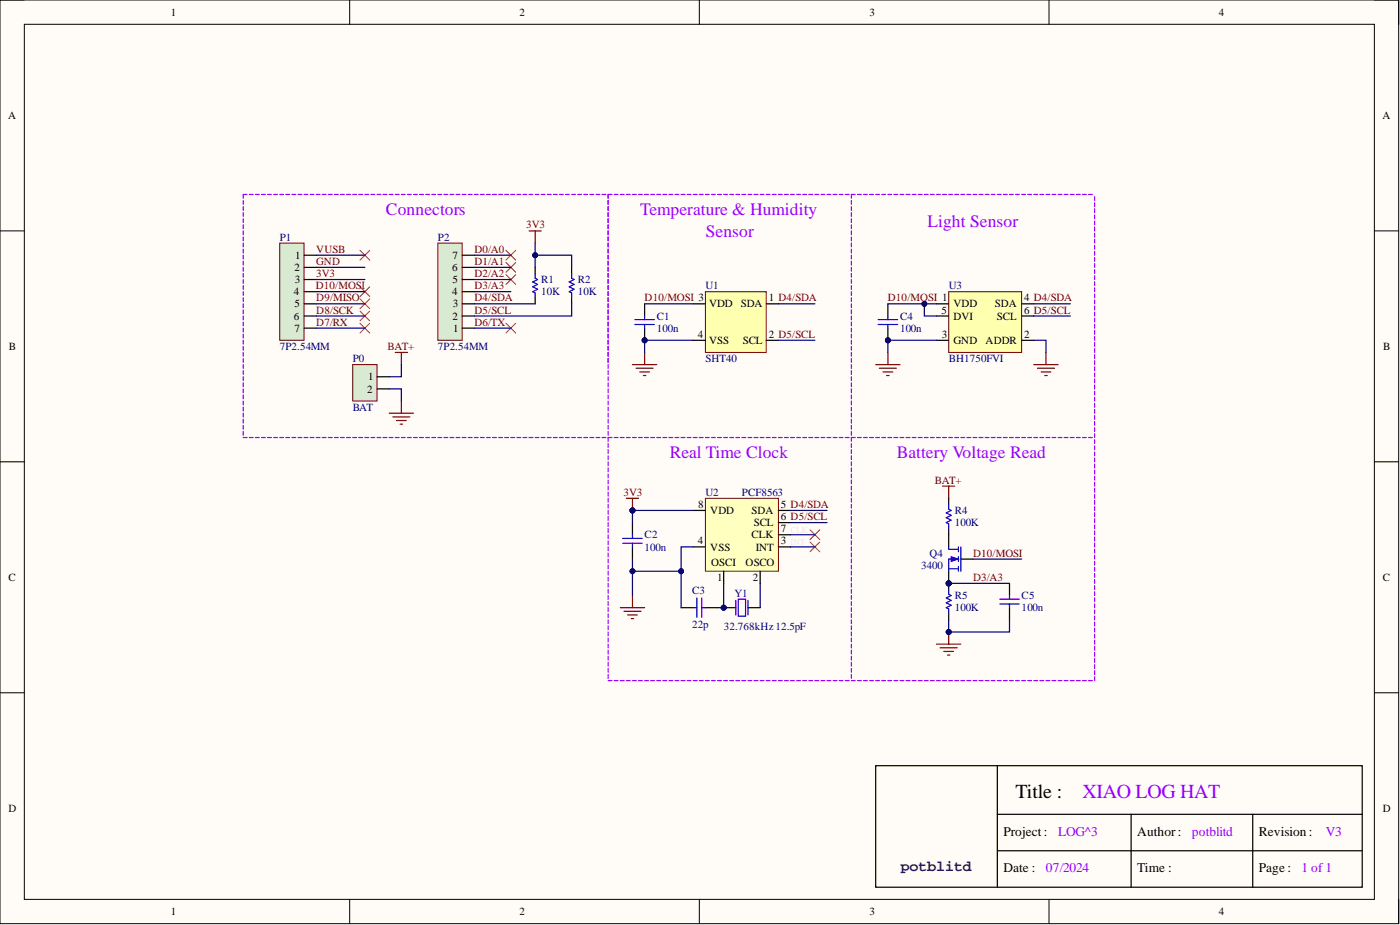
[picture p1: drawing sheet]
<svg xmlns="http://www.w3.org/2000/svg" width="292mm" height="193mm" viewBox="0 0 292 193" stroke-linecap="round" stroke-linejoin="round" font-family="sans-serif">
<defs><g id="words">
<text font-size="4.1" x="211.9" y="166.4">Title :</text>
<text font-size="4.1" fill="#90f" x="225.8" y="166.4">XIAO LOG HAT</text>
<g font-size="3.6" fill="#90f">
<text x="80.5" y="44.9">Connectors</text>
<text x="133.6" y="44.9">Temperature &amp; Humidity</text>
<text x="193.5" y="47.4">Light Sensor</text>
<text x="147.3" y="49.4">Sensor</text>
<text x="139.7" y="95.6">Real Time Clock</text>
<text x="187.1" y="95.6">Battery Voltage Read</text>
</g>
<text font-size="3.1" fill="#20124d" x="187.9" y="181.6">potblitd</text>
<g font-size="2.8">
<text x="209.4" y="174.4">Project :</text>
<text x="237.3" y="174.4">Author:</text>
<text x="262.6" y="174.4">Revision:</text>
<text x="209.4" y="182">Date :</text>
<text x="237.3" y="182">Time :</text>
<text x="262.6" y="182">Page :</text>
</g>
<g font-size="2.8" fill="#90f">
<text x="220.8" y="174.4">LOG^3</text>
<text x="248.7" y="174.4">potblitd</text>
<text x="276.6" y="174.4">V3</text>
<text x="218.2" y="182">07/2024</text>
<text x="271.5" y="182">1 of1</text>
</g>
<g font-size="2.3">
<text x="35.6" y="3.3">1</text>
<text x="108.4" y="3.3">2</text>
<text x="181.4" y="3.3">3</text>
<text x="254.3" y="3.3">4</text>
<text x="1.7" y="24.8">A</text>
<text x="288.4" y="24.8">A</text>
<text x="61.4" y="56.5">2</text>
<text x="61.5" y="59.1">3</text>
<text x="61.6" y="54">1</text>
<text x="94.3" y="56.5">6</text>
<text x="94.4" y="59.1">5</text>
<text x="94.4" y="54">7</text>
<text x="61.3" y="61.6">4</text>
<text x="61.4" y="64.1">5</text>
<text x="94.3" y="61.6">4</text>
<text x="94.5" y="64.1">3</text>
<text x="147.9" y="64.1">VDD</text>
<text x="154.5" y="64.1">SDA</text>
<text x="160.4" y="62.9">1 D4/SDA</text>
<text x="196.4" y="65.4">5</text>
<text x="199" y="64.1">VDD</text>
<text x="207.6" y="64.1">SDA</text>
<text x="213.7" y="62.9">4 D4/SDA</text>
<text x="213.7" y="65.4">6 D5/SCL</text>
<text x="61.3" y="66.7">6</text>
<text x="61.4" y="69.2">7</text>
<text x="94.4" y="66.7">2</text>
<text x="94.6" y="69.2">1</text>
<text x="145.6" y="70.5">4</text>
<text x="147.9" y="71.8">VSS</text>
<text x="155" y="71.8">SCL</text>
<text x="160.4" y="70.5">2 D5/SCL</text>
<text x="196.5" y="70.5">3</text>
<text x="199" y="71.8">GND</text>
<text x="199" y="66.7">DVI</text>
<text x="205.6" y="71.8">ADDR</text>
<text x="208" y="66.7">SCL</text>
<text x="213.7" y="70.5">2</text>
<text x="1.9" y="73">B</text>
<text x="288.6" y="73">B</text>
<text x="76.6" y="81.9">2</text>
<text x="76.8" y="79.4">1</text>
<text x="145.7" y="106">8</text>
<text x="148.2" y="107.2">VDD</text>
<text x="156.8" y="107.2">SDA</text>
<text x="162.9" y="106">5 D4/SDA</text>
<text x="145.6" y="113.6">4</text>
<text x="156.8" y="112.3">CLK</text>
<text x="157.2" y="109.8">SCL</text>
<text x="162.9" y="108.5">6 D5/SCL</text>
<text x="162.9" y="111.1">7</text>
<text x="162.9" y="113.6">3</text>
<text x="148.2" y="114.9">VSS</text>
<text x="148.4" y="118.2">OSCI</text>
<text x="155.6" y="118.2">OSCO</text>
<text x="157.7" y="114.9">INT</text>
<text x="1.8" y="121.2">C</text>
<text x="149.6" y="121.2">1</text>
<text x="157.1" y="121.2">2</text>
<text x="288.5" y="121.2">C</text>
<text x="1.8" y="169.4">D</text>
<text x="288.5" y="169.4">D</text>
<text x="35.6" y="190.9">1</text>
<text x="108.4" y="190.9">2</text>
<text x="181.4" y="190.9">3</text>
<text x="254.3" y="190.9">4</text>
</g>
<g font-size="2.3" fill="#800000">
<text x="109.8" y="47.7">3V3</text>
<text x="66" y="52.7">VUSB</text>
<text x="99" y="52.7">D0/A0</text>
<text x="66" y="55.3">GND</text>
<text x="66" y="57.8">3V3</text>
<text x="99" y="55.3">D1/A1</text>
<text x="99" y="57.8">D2/A2</text>
<text x="65.9" y="60.3">D10/MOSI</text>
<text x="66" y="62.9">D9/MISO</text>
<text x="66" y="65.4">D8/SCK</text>
<text x="99" y="60.3">D3/A3</text>
<text x="99" y="62.9">D4/SDA</text>
<text x="99" y="65.4">D5/SCL</text>
<text x="134.5" y="62.9">D10/MOSI 3</text>
<text x="185.2" y="62.9">D10/MOSI 1</text>
<text x="66" y="67.9">D7/RX</text>
<text x="99" y="67.9">D6/TX</text>
<text x="80.9" y="73">BAT+</text>
<text x="195.1" y="100.9">BAT+</text>
<text x="130.1" y="103.4">3V3</text>
<text x="203" y="116.1">D10/MOSI</text>
<text x="203" y="121.2">D3/A3</text>
</g>
<g font-size="2.3" fill="#000080">
<text x="58.4" y="50.2">P1</text>
<text x="91.4" y="50.2">P2</text>
<text x="112.9" y="59.1">R1</text>
<text x="120.5" y="59.1">R2</text>
<text x="112.9" y="61.6">10K</text>
<text x="120.5" y="61.6">10K</text>
<text x="147.2" y="60.3">U1</text>
<text x="197.9" y="60.3">U3</text>
<text x="137" y="69.2">100n</text>
<text x="137" y="66.7">C1</text>
<text x="187.8" y="69.2">100n</text>
<text x="187.8" y="66.7">C4</text>
<text x="58.4" y="73">7P2.54MM</text>
<text x="73.6" y="75.6">P0</text>
<text x="91.4" y="73">7P2.54MM</text>
<text x="147.2" y="75.6">SHT40</text>
<text x="197.9" y="75.6">BH1750FVI</text>
<text x="73.6" y="85.7">BAT</text>
<text x="147.2" y="103.4">U2</text>
<text x="154.8" y="103.4">PCF8563</text>
<text x="199.2" y="107.2">R4</text>
<text x="134.5" y="112.3">C2</text>
<text x="199.2" y="109.8">100K</text>
<text x="134.5" y="114.9">100n</text>
<text x="192.2" y="118.7">3400</text>
<text x="194" y="116.1">Q4</text>
<text x="144.4" y="124">C3</text>
<text x="153.3" y="124.5">Y1</text>
<text x="199.2" y="125">R5</text>
<text x="213.2" y="125">C5</text>
<text x="144.4" y="131.1">22p</text>
<text x="151" y="131.3">32.768kHz 12.5pF</text>
<text x="199.2" y="127.5">100K</text>
<text x="213.2" y="127.5">100n</text>
</g>
</g></defs>
<path d="M0 0h291.8v192.7h-291.8z" fill-rule="evenodd" fill="#fffcf8"/>
<path d="M0 0h291.8v192.7h-291.8z" fill="none" stroke="#000" stroke-width=".21"/>
<path d="M5.1 5.1h281.7v182.5h-281.7z" fill-rule="evenodd" fill="#fffcf8"/>
<g fill="none" stroke="#000" stroke-width=".21">
<path d="M0 0h5.1M73 0v5.1M145.9 0v5.1M218.9 0v5.1M286.8 0h5v5.1M5.1 5.1h281.7v182.5h-281.7zM0 48.2h5.1M286.8 48.2h5M0 96.3h5.1M286.8 96.3h5M0 144.5h5.1M286.8 144.5h5"/>
<path d="M73 187.6v5.1M145.9 187.6v5.1M218.9 187.6v5.1M291.8 187.6v5.1"/>
</g>
<circle cx="151" cy="126.8" r=".51" fill="#000080"/>
<circle cx="151" cy="126.8" r=".51" fill="none" stroke="#000080" stroke-width=".21"/>
<path d="M151 126.8h2.5M156.1 126.8h2.5" fill="none" stroke="#000" stroke-width=".25"/>
<circle cx="151" cy="126.8" r=".51" fill="#000080"/>
<circle cx="151" cy="126.8" r=".51" fill="none" stroke="#000080" stroke-width=".21"/>
<path d="M153.5 125.3v3M154 125h1.6v3.5h-1.6zM156.1 125.3v3" fill="none" stroke="#00f" stroke-width=".25"/>
<path d="M147.2 104h15.2v15.2h-15.2z" fill-rule="evenodd" fill="#ffffbf"/>
<path d="M147.2 104h15.2v15.2h-15.2z" fill="none" stroke="#800000" stroke-width=".21"/>
<path d="M144.6 106.5h2.6M144.6 114.1h2.6M151 119.2v2.5M158.6 119.2v2.5M162.4 106.5h2.5M162.4 114.1h2.5M162.4 109h2.5M162.4 111.6h2.5M142.1 126.8h2.5M147.2 126.8h2.5" fill="none" stroke="#000" stroke-width=".25"/>
<path d="M144.6 126.8h.8M145.4 124.7v4.1M146.4 124.7v4.1M146.4 126.8h.8" fill="none" stroke="#00f" stroke-width=".25"/>
<circle cx="132" cy="106.5" r=".51" fill="#000080"/>
<circle cx="132" cy="106.5" r=".51" fill="none" stroke="#000080" stroke-width=".21"/>
<path d="M169 110.5l2 2.1M169 113.1l2 2M171 110.5l-2 2.1M171 113.1l-2 2" fill="none" stroke="#f00" stroke-width=".21"/>
<g fill="none" stroke="#90f" stroke-width=".25">
<path d="M126.9 41.8v.8M126.9 43.1v.8M126.9 44.4v.8M126.9 45.6v.8M126.9 46.9v.8M126.9 48.2v.8M126.9 49.4v.8M126.9 50.7v.8M126.9 52v.8M126.9 53.2v.8M126.9 54.5v.8M126.9 55.8v.8"/>
<path d="M126.9 57v.8M126.9 58.3v.8M126.9 59.6v.8M127.7 40.6h-.8v.8M128.2 40.6h.7M129.4 40.6h.8M130.7 40.6h.8M132 40.6h.8M133.2 40.6h.8M134.5 40.6h.8M135.8 40.6h.8M137 40.6h.8"/>
<path d="M138.3 40.6h.8M139.6 40.6h.8M140.8 40.6h.8M142.1 40.6h.8M143.4 40.6h.8M144.6 40.6h.8M145.9 40.6h.8M147.2 40.6h.8M148.5 40.6h.7M149.7 40.6h.8M151 40.6h.8M152.3 40.6h.8"/>
<path d="M153.5 40.6h.8M154.8 40.6h.8M156.1 40.6h.8M157.3 40.6h.8M158.6 40.6h.8M159.9 40.6h.8M161.1 40.6h.8M162.4 40.6h.8M163.7 40.6h.8M164.9 40.6h.8M166.2 40.6h.8M167.5 40.6h.8"/>
<path d="M168.8 40.6h.7M170 40.6h.8M171.3 40.6h.8M172.6 40.6h.8M173.8 40.6h.8M175.1 40.6h.8M176.4 40.6h.8M126.9 60.8v.8M126.9 62.1v.8M126.9 63.4v.8M126.9 64.7v.7M126.9 65.9v.8"/>
<path d="M126.9 67.2v.8M126.9 68.5v.7M126.9 69.7v.8M126.9 71v.8M126.9 72.3v.8M126.9 73.5v.8M126.9 74.8v.8"/>
</g>
<path d="M130.7 104h2.5M132 104v2.5M129.4 126.8h5.1M130.2 127.5h3.5M130.9 128.3h2.1M131.7 129.1h.5M132 124.2v2.6" fill="none" stroke="#800000" stroke-width=".25"/>
<path d="M132 109v2.6M132 114.1v2.5" fill="none" stroke="#000" stroke-width=".25"/>
<path d="M129.9 113.3h4.1M129.9 112.3h4.1M132 111.6v.7M132 113.3v.8" fill="none" stroke="#00f" stroke-width=".25"/>
<circle cx="132" cy="106.5" r=".51" fill="#000080"/>
<circle cx="132" cy="106.5" r=".51" fill="none" stroke="#000080" stroke-width=".21"/>
<path d="M132 76.1h5M132.7 76.8h3.6M133.5 77.6h2M134.2 78.3h.5M134.5 73.5v2.6" fill="none" stroke="#800000" stroke-width=".25"/>
<circle cx="134.5" cy="71" r=".51" fill="#000080"/>
<circle cx="134.5" cy="71" r=".51" fill="none" stroke="#000080" stroke-width=".21"/>
<path d="M134.5 63.4v2.5M134.5 68.5v2.5" fill="none" stroke="#000" stroke-width=".25"/>
<circle cx="134.5" cy="71" r=".51" fill="#000080"/>
<circle cx="134.5" cy="71" r=".51" fill="none" stroke="#000080" stroke-width=".21"/>
<path d="M111.7 57v1.1l.5 .2-1.1 .5 1.1 .5-1.1 .5 1.1 .5-1.1 .5 .6 .3v1M119.3 57v1.1l.5 .2-1 .5 1 .5-1 .5 1 .5-1 .5 .5 .3v1M132.5 67.7h4M132.5 66.7h4M134.5 65.9v.8M134.5 67.7v.8" fill="none" stroke="#00f" stroke-width=".25"/>
<g fill="none" stroke="#90f" stroke-width=".25">
<path d="M50.8 41.8v.8M50.8 43.1v.8M50.8 44.4v.8M50.8 45.6v.8M50.8 46.9v.8M50.8 48.2v.8M50.8 49.4v.8M50.8 50.7v.8M50.8 52v.8M50.8 53.2v.8M50.8 54.5v.8M50.8 55.8v.8"/>
<path d="M50.8 57v.8M50.8 58.3v.8M50.8 59.6v.8M51.5 40.6h-.7v.8M52 40.6h.8M53.3 40.6h.8M54.6 40.6h.8M55.8 40.6h.8M57.1 40.6h.8M58.4 40.6h.8M59.6 40.6h.8M60.9 40.6h.8"/>
<path d="M62.2 40.6h.8M63.4 40.6h.8M64.7 40.6h.8M66 40.6h.8M67.2 40.6h.8M68.5 40.6h.8M69.8 40.6h.8M71.1 40.6h.7M72.3 40.6h.8M73.6 40.6h.8M74.9 40.6h.8M76.1 40.6h.8"/>
<path d="M77.4 40.6h.8M78.7 40.6h.8M79.9 40.6h.8M81.2 40.6h.8M82.5 40.6h.8M83.7 40.6h.8M85 40.6h.8M86.3 40.6h.8M87.5 40.6h.8M88.8 40.6h.8M90.1 40.6h.8M91.4 40.6h.7"/>
<path d="M92.6 40.6h.8M93.9 40.6h.8M95.2 40.6h.8M96.4 40.6h.8M97.7 40.6h.8M99 40.6h.8M100.2 40.6h.8M101.5 40.6h.8M102.8 40.6h.8M104 40.6h.8M105.3 40.6h.8M106.6 40.6h.8"/>
<path d="M107.8 40.6h.8M109.1 40.6h.8M110.4 40.6h.8M111.7 40.6h.7M112.9 40.6h.8M114.2 40.6h.8M115.5 40.6h.8M116.7 40.6h.8M118 40.6h.8M119.3 40.6h.8M120.5 40.6h.8M121.8 40.6h.8"/>
<path d="M123.1 40.6h.8M124.3 40.6h.8M125.6 40.6h.8M126.9 40.6v.8M126.9 41.8v.8M126.9 43.1v.8M126.9 44.4v.8M126.9 45.6v.8M126.9 46.9v.8M126.9 48.2v.8M126.9 49.4v.8M126.9 50.7v.8"/>
<path d="M126.9 52v.8M126.9 53.2v.8M126.9 54.5v.8M126.9 55.8v.8M126.9 57v.8M126.9 58.3v.8M126.9 59.6v.8M177.6 41.8v.8M177.6 43.1v.8M177.6 44.4v.8M177.6 45.6v.8M177.6 46.9v.8"/>
<path d="M177.6 48.2v.8M177.6 49.4v.8M177.6 50.7v.8M177.6 52v.8M177.6 53.2v.8M177.6 54.5v.8M177.6 55.8v.8M177.6 57v.8M177.6 58.3v.8M177.6 59.6v.8M178.4 40.6h-.8v.8M178.9 40.6h.8"/>
<path d="M180.2 40.6h.8M181.4 40.6h.8M182.7 40.6h.8M184 40.6h.8M185.2 40.6h.8M186.5 40.6h.8M187.8 40.6h.8M189.1 40.6h.7M190.3 40.6h.8M191.6 40.6h.8M192.9 40.6h.8M194.1 40.6h.8"/>
<path d="M195.4 40.6h.8M196.7 40.6h.8M197.9 40.6h.8M199.2 40.6h.8M200.5 40.6h.8M201.7 40.6h.8M203 40.6h.8M204.3 40.6h.8M205.5 40.6h.8M206.8 40.6h.8M208.1 40.6h.8M209.4 40.6h.7"/>
<path d="M210.6 40.6h.8M211.9 40.6h.8M213.2 40.6h.8M214.4 40.6h.8M215.7 40.6h.8M217 40.6h.8M218.2 40.6h.8M219.5 40.6h.8M220.8 40.6h.8M222 40.6h.8M223.3 40.6h.8M224.6 40.6h.8"/>
<path d="M225.8 40.6h.8M227.1 40.6h.8M50.8 60.8v.8M50.8 62.1v.8M50.8 63.4v.8M50.8 64.7v.7M50.8 65.9v.8M50.8 67.2v.8M50.8 68.5v.7M50.8 69.7v.8M50.8 71v.8M50.8 72.3v.8"/>
<path d="M50.8 73.5v.8M50.8 74.8v.8M50.8 76.1v.8M50.8 77.3v.8M50.8 78.6v.8M50.8 79.9v.8M126.9 60.8v.8M126.9 62.1v.8M126.9 63.4v.8M126.9 64.7v.7M126.9 65.9v.8M126.9 67.2v.8"/>
<path d="M126.9 68.5v.7M126.9 69.7v.8M126.9 71v.8M126.9 72.3v.8M126.9 73.5v.8M126.9 74.8v.8M126.9 76.1v.8M126.9 77.3v.8M126.9 78.6v.8M126.9 79.9v.8M177.6 60.8v.8M177.6 62.1v.8"/>
<path d="M177.6 63.4v.8M177.6 64.7v.7M177.6 65.9v.8M177.6 67.2v.8M177.6 68.5v.7M177.6 69.7v.8M177.6 71v.8M177.6 72.3v.8M177.6 73.5v.8M177.6 74.8v.8M177.6 76.1v.8M177.6 77.3v.8"/>
<path d="M177.6 78.6v.8M177.6 79.9v.8M50.8 91.3h.7M50.8 81.1v.8M50.8 82.4v.8M50.8 83.7v.8M50.8 84.9v.8M50.8 86.2v.8M50.8 87.5v.8M50.8 88.7v.8M50.8 90v.8M52 91.3h.8"/>
<path d="M53.3 91.3h.8M54.6 91.3h.8M55.8 91.3h.8M57.1 91.3h.8M58.4 91.3h.8M59.6 91.3h.8M60.9 91.3h.8M62.2 91.3h.8M63.4 91.3h.8M64.7 91.3h.8M66 91.3h.8M67.2 91.3h.8"/>
<path d="M68.5 91.3h.8M69.8 91.3h.8M71.1 91.3h.7M72.3 91.3h.8M73.6 91.3h.8M74.9 91.3h.8M76.1 91.3h.8M77.4 91.3h.8M78.7 91.3h.8M79.9 91.3h.8M81.2 91.3h.8M82.5 91.3h.8"/>
<path d="M83.7 91.3h.8M85 91.3h.8M86.3 91.3h.8M87.5 91.3h.8M88.8 91.3h.8M90.1 91.3h.8M91.4 91.3h.7M92.6 91.3h.8M93.9 91.3h.8M95.2 91.3h.8M96.4 91.3h.8M97.7 91.3h.8"/>
<path d="M99 91.3h.8M100.2 91.3h.8M101.5 91.3h.8M102.8 91.3h.8M104 91.3h.8M105.3 91.3h.8M106.6 91.3h.8M107.8 91.3h.8M109.1 91.3h.8M110.4 91.3h.8M111.7 91.3h.7M112.9 91.3h.8"/>
<path d="M114.2 91.3h.8M115.5 91.3h.8M116.7 91.3h.8M118 91.3h.8M119.3 91.3h.8M120.5 91.3h.8M121.8 91.3h.8M123.1 91.3h.8M124.3 91.3h.8M125.6 91.3h.8M126.9 81.1v.8M126.9 82.4v.8"/>
<path d="M126.9 83.7v.8M126.9 84.9v.8M126.9 86.2v.8M126.9 87.5v.8M126.9 88.7v.8M126.9 90v.8M126.9 92.5v.8M126.9 93.8v.8M126.9 95.1v.8M126.9 96.3v.8M126.9 97.6v.8M126.9 98.9v.8"/>
<path d="M127.7 91.3h-.8v.8M128.2 91.3h.7M129.4 91.3h.8M130.7 91.3h.8M132 91.3h.8M133.2 91.3h.8M134.5 91.3h.8M135.8 91.3h.8M137 91.3h.8M138.3 91.3h.8M139.6 91.3h.8M140.8 91.3h.8"/>
<path d="M142.1 91.3h.8M143.4 91.3h.8M144.6 91.3h.8M145.9 91.3h.8M147.2 91.3h.8M148.5 91.3h.7M149.7 91.3h.8M151 91.3h.8M152.3 91.3h.8M153.5 91.3h.8M154.8 91.3h.8M156.1 91.3h.8"/>
<path d="M157.3 91.3h.8M158.6 91.3h.8M159.9 91.3h.8M161.1 91.3h.8M162.4 91.3h.8M163.7 91.3h.8M164.9 91.3h.8M166.2 91.3h.8M167.5 91.3h.8M168.8 91.3h.7M170 91.3h.8M171.3 91.3h.8"/>
<path d="M172.6 91.3h.8M173.8 91.3h.8M175.1 91.3h.8M176.4 91.3h.8M177.6 91.3h.8M177.6 81.1v.8M177.6 82.4v.8M177.6 83.7v.8M177.6 84.9v.8M177.6 86.2v.8M177.6 87.5v.8M177.6 88.7v.8"/>
<path d="M177.6 90v.8M178.9 91.3h.8M180.2 91.3h.8M181.4 91.3h.8M182.7 91.3h.8M184 91.3h.8M185.2 91.3h.8M186.5 91.3h.8M187.8 91.3h.8M189.1 91.3h.7M190.3 91.3h.8M191.6 91.3h.8"/>
<path d="M192.9 91.3h.8M194.1 91.3h.8M195.4 91.3h.8M196.7 91.3h.8M197.9 91.3h.8M199.2 91.3h.8M200.5 91.3h.8M201.7 91.3h.8M203 91.3h.8M204.3 91.3h.8M205.5 91.3h.8M206.8 91.3h.8"/>
<path d="M208.1 91.3h.8M209.4 91.3h.7M210.6 91.3h.8M211.9 91.3h.8M213.2 91.3h.8M214.4 91.3h.8M215.7 91.3h.8M217 91.3h.8M218.2 91.3h.8M219.5 91.3h.8M220.8 91.3h.8M222 91.3h.8"/>
<path d="M223.3 91.3h.8M224.6 91.3h.8M225.8 91.3h.8M227.1 91.3h.8M126.9 100.1v.8M126.9 101.4v.8M126.9 102.7v.8M126.9 104v.7M126.9 105.2v.8M126.9 106.5v.8M126.9 107.8v.7M126.9 109v.8"/>
<path d="M126.9 110.3v.8M126.9 111.6v.8M126.9 112.8v.8M126.9 114.1v.8M126.9 115.4v.8M126.9 116.6v.8M126.9 117.9v.8M126.9 119.2v.8M126.9 120.4v.8M126.9 121.7v.8M126.9 123v.8M126.9 124.2v.8"/>
<path d="M126.9 125.5v.8M126.9 126.8v.8M126.9 128v.8M126.9 129.3v.8M126.9 130.6v.8M126.9 131.8v.8M126.9 133.1v.8M126.9 134.4v.8M126.9 135.6v.8M126.9 136.9v.8M126.9 138.2v.8M126.9 139.4v.8"/>
<path d="M126.9 140.7v.8M126.9 142h.8M128.2 142h.7M129.4 142h.8M130.7 142h.8M132 142h.8M133.2 142h.8M134.5 142h.8M135.8 142h.8M137 142h.8M138.3 142h.8M139.6 142h.8"/>
<path d="M140.8 142h.8M142.1 142h.8M143.4 142h.8M144.6 142h.8M145.9 142h.8M147.2 142h.8M148.5 142h.7M149.7 142h.8M151 142h.8M152.3 142h.8M153.5 142h.8M154.8 142h.8"/>
<path d="M156.1 142h.8M157.3 142h.8M158.6 142h.8M159.9 142h.8M161.1 142h.8M162.4 142h.8M163.7 142h.8M164.9 142h.8M166.2 142h.8M167.5 142h.8M168.8 142h.7M170 142h.8"/>
<path d="M171.3 142h.8M172.6 142h.8M173.8 142h.8M175.1 142h.8M176.4 142h.8M177.6 142h.8M178.9 142h.8M180.2 142h.8M181.4 142h.8M182.7 142h.8M184 142h.8M185.2 142h.8"/>
<path d="M186.5 142h.8M187.8 142h.8M189.1 142h.7M190.3 142h.8M191.6 142h.8M192.9 142h.8M194.1 142h.8M195.4 142h.8M196.7 142h.8M197.9 142h.8M199.2 142h.8M200.5 142h.8"/>
<path d="M201.7 142h.8M203 142h.8M204.3 142h.8M205.5 142h.8M206.8 142h.8M208.1 142h.8M209.4 142h.7M210.6 142h.8M211.9 142h.8M213.2 142h.8M214.4 142h.8M215.7 142h.8"/>
<path d="M217 142h.8M218.2 142h.8M219.5 142h.8M220.8 142h.8M222 142h.8M223.3 142h.8M224.6 142h.8M225.8 142h.8M227.1 142h.8"/>
</g>
<path d="M111.7 55.8v1.2M119.3 55.8v1.2M111.7 62.1v1.3M119.3 62.1v1.3" fill="none" stroke="#000" stroke-width=".25"/>
<g fill="none" stroke="#f00" stroke-width=".21">
<path d="M75.1 59.8l2 2.1M77.1 59.8l-2 2.1M105.6 57.3l2 2M105.6 54.8l2 2M105.6 52.2l2 2.1M107.6 57.3l-2 2M107.6 54.8l-2 2M107.6 52.2l-2 2.1M75.1 62.4l2 2M75.1 64.9l2 2M75.1 67.4l2 2.1M77.1 62.4l-2 2"/>
<path d="M77.1 64.9l-2 2M77.1 67.4l-2 2.1M105.6 67.4l2 2.1M107.6 67.4l-2 2.1"/>
</g>
<path d="M110.4 48.2h2.5M111.7 48.2v2.5" fill="none" stroke="#800000" stroke-width=".25"/>
<path d="M147.2 60.8h12.7v12.7h-12.7z" fill-rule="evenodd" fill="#ffffb0"/>
<path d="M147.2 60.8h12.7v12.7h-12.7z" fill="none" stroke="#800000" stroke-width=".21"/>
<path d="M144.6 63.4h2.6M144.6 71h2.6M159.9 63.4h2.5M159.9 71h2.5" fill="none" stroke="#000" stroke-width=".25"/>
<path d="M182.7 76.1h5.1M183.5 76.8h3.5M184.2 77.6h2.1M185 78.3h.5M185.2 73.5v2.6" fill="none" stroke="#800000" stroke-width=".25"/>
<circle cx="185.2" cy="71" r=".51" fill="#000080"/>
<circle cx="185.2" cy="71" r=".51" fill="none" stroke="#000080" stroke-width=".21"/>
<path d="M185.2 63.4v2.5M185.2 68.5v2.5" fill="none" stroke="#000" stroke-width=".25"/>
<circle cx="185.2" cy="71" r=".51" fill="#000080"/>
<circle cx="185.2" cy="71" r=".51" fill="none" stroke="#000080" stroke-width=".21"/>
<path d="M183.2 67.7h4.1M183.2 66.7h4.1M185.2 65.9v.8M185.2 67.7v.8" fill="none" stroke="#00f" stroke-width=".25"/>
<path d="M197.9 60.8h15.3v12.7h-15.3z" fill-rule="evenodd" fill="#ffffb0"/>
<path d="M197.9 60.8h15.3v12.7h-15.3z" fill="none" stroke="#800000" stroke-width=".21"/>
<g fill="none" stroke="#000" stroke-width=".25">
<path d="M195.4 63.4h2.5M195.4 71h2.5M195.4 65.9h2.5M213.2 63.4h2.5M213.2 71h2.5M213.2 65.9h2.5M197.9 104v1.2M197.9 110.3v1.3M182.7 159.7h101.5v25.4h-101.5zM208.1 159.7v25.4M208.1 169.9h76.1M208.1 177.5h76.1"/>
<path d="M236 169.9v15.2M261.4 169.9v15.2"/>
</g>
<path d="M82.5 73.5h2.5M83.7 73.5v2.6M215.7 76.1h5.1M216.5 76.8h3.5M217.2 77.6h2.1M218 78.3h.5M218.2 73.5v2.6M196.7 101.4h2.5M197.9 101.4v2.6" fill="none" stroke="#800000" stroke-width=".25"/>
<g fill="none" stroke="#90f" stroke-width=".25">
<path d="M177.6 91.3v.8M177.6 92.5v.8M177.6 93.8v.8M177.6 95.1v.8M177.6 96.3v.8M177.6 97.6v.8M177.6 98.9v.8M177.6 100.1v.8M177.6 101.4v.8M177.6 102.7v.8M177.6 104v.7M177.6 105.2v.8"/>
<path d="M177.6 106.5v.8M177.6 107.8v.7M177.6 109v.8M177.6 110.3v.8M177.6 111.6v.8M177.6 112.8v.8M177.6 114.1v.8M177.6 115.4v.8M177.6 116.6v.8M177.6 117.9v.8M177.6 119.2v.8M177.6 120.4v.8"/>
<path d="M177.6 121.7v.8M177.6 123v.8M177.6 124.2v.8M177.6 125.5v.8M177.6 126.8v.8M177.6 128v.8M177.6 129.3v.8M177.6 130.6v.8M177.6 131.8v.8M177.6 133.1v.8M177.6 134.4v.8M177.6 135.6v.8"/>
<path d="M177.6 136.9v.8M177.6 138.2v.8M177.6 139.4v.8M177.6 140.7v.8"/>
</g>
<path d="M197.9 105.2v1l.5 .3-1 .5 1 .5-1 .5 1 .5-1 .5 .5 .3v1" fill="none" stroke="#00f" stroke-width=".25"/>
<circle cx="197.9" cy="121.7" r=".51" fill="#000080"/>
<circle cx="197.9" cy="121.7" r=".51" fill="none" stroke="#000080" stroke-width=".21"/>
<path d="M197.9 114.6h2.1M197.9 118.7h2.1M197.9 116.6h1.6M200 114.1v1M200 116.1v1M200 118.2v1M200.5 114.1v5.1" fill="none" stroke="#00f" stroke-width=".25"/>
<path d="M198.4 116.1l1.6 .5-1.6 .5z" fill="#00f"/>
<path d="M198.4 116.1l1.6 .5-1.6 .5z" fill="none" stroke="#00f" stroke-width=".21"/>
<path d="M197.9 116.6v2.1" fill="none" stroke="#00f" stroke-width=".25"/>
<path d="M197.9 111.6v2.5M197.9 119.2v2.5M200.5 116.6h2.5" fill="none" stroke="#000" stroke-width=".25"/>
<circle cx="197.9" cy="121.7" r=".51" fill="#000080"/>
<circle cx="197.9" cy="121.7" r=".51" fill="none" stroke="#000080" stroke-width=".21"/>
<path d="M197.9 114.1v.5M197.9 118.7v.5" fill="none" stroke="#00f" stroke-width=".25"/>
<circle cx="197.9" cy="121.7" r=".51" fill="#000080"/>
<circle cx="197.9" cy="121.7" r=".51" fill="none" stroke="#000080" stroke-width=".21"/>
<path d="M197.9 121.7v1.3M197.9 128v1.3" fill="none" stroke="#000" stroke-width=".25"/>
<circle cx="197.9" cy="121.7" r=".51" fill="#000080"/>
<circle cx="197.9" cy="121.7" r=".51" fill="none" stroke="#000080" stroke-width=".21"/>
<path d="M197.9 123v1l.5 .2-1 .5 1 .6-1 .5 1 .5-1 .5 .5 .2v1" fill="none" stroke="#00f" stroke-width=".25"/>
<path d="M195.4 134.4h5.1M196.2 135.1h3.5M196.9 135.9h2.1M197.7 136.7h.5M197.9 131.8v2.6" fill="none" stroke="#800000" stroke-width=".25"/>
<circle cx="197.9" cy="131.8" r=".51" fill="#000080"/>
<circle cx="197.9" cy="131.8" r=".51" fill="none" stroke="#000080" stroke-width=".21"/>
<path d="M210.6 121.7v2.5M210.6 126.8v2.5" fill="none" stroke="#000" stroke-width=".25"/>
<path d="M208.6 126h4.1M208.6 125h4.1M210.6 124.2v.8M210.6 126v.8" fill="none" stroke="#00f" stroke-width=".25"/>
<g fill="none" stroke="#90f" stroke-width=".25">
<path d="M228.4 41v.8M228.4 42.3v.8M228.4 43.6v.8M228.4 44.8v.8M228.4 46.1v.8M228.4 47.4v.8M228.4 48.6v.8M228.4 49.9v.8M228.4 51.2v.8M228.4 52.5v.7M228.4 53.7v.8M228.4 55v.8"/>
<path d="M228.4 56.3v.7M228.4 57.5v.8M228.4 58.8v.8M228.4 60.1v.7M228.4 61.3v.8M228.4 62.6v.8M228.4 63.9v.8M228.4 65.1v.8M228.4 66.4v.8M228.4 67.7v.8M228.4 68.9v.8M228.4 70.2v.8"/>
<path d="M228.4 71.5v.8M228.4 72.7v.8M228.4 74v.8M228.4 75.3v.8M228.4 76.5v.8M228.4 77.8v.8M228.4 79.1v.8M228.4 80.3v.8M228.4 81.6v.8M228.4 82.9v.8M228.4 84.1v.8M228.4 85.4v.8"/>
<path d="M228.4 86.7v.8M228.4 87.9v.8M228.4 89.2v.8M228.4 90.5v.8M228.4 91.8v.7M228.4 93v.8M228.4 94.3v.8M228.4 95.6v.7M228.4 96.8v.8M228.4 98.1v.8M228.4 99.4v.7M228.4 100.6v.8"/>
<path d="M228.4 101.9v.8M228.4 103.2v.8M228.4 104.4v.8M228.4 105.7v.8M228.4 107v.8M228.4 108.2v.8M228.4 109.5v.8M228.4 110.8v.8M228.4 112v.8M228.4 113.3v.8M228.4 114.6v.8M228.4 115.8v.8"/>
<path d="M228.4 117.1v.8M228.4 118.4v.8M228.4 119.6v.8M228.4 120.9v.8M228.4 122.2v.8M228.4 123.4v.8M228.4 124.7v.8M228.4 126v.8M228.4 127.2v.8M228.4 128.5v.8M228.4 129.8v.8M228.4 131.1v.7"/>
<path d="M228.4 132.3v.8M228.4 133.6v.8M228.4 134.9v.7M228.4 136.1v.8M228.4 137.4v.8M228.4 138.7v.7M228.4 139.9v.8M228.4 141.2v.8"/>
</g>
<path d="M73.6 76.1h5.1v7.6h-5.1z" fill-rule="evenodd" fill="#d9ead3"/>
<path d="M73.6 76.1h5.1v7.6h-5.1z" fill="none" stroke="#800000" stroke-width=".21"/>
<path d="M78.7 78.6h2.5M78.7 81.1h2.5" fill="none" stroke="#000" stroke-width=".25"/>
<path d="M81.2 86.2h5.1M82 87h3.5M82.7 87.7h2.1M83.5 88.5h.5M83.7 83.7v2.5" fill="none" stroke="#800000" stroke-width=".25"/>
<path d="M58.4 50.7h5v20.3h-5z" fill-rule="evenodd" fill="#d9ead3"/>
<path d="M58.4 50.7h5v20.3h-5z" fill="none" stroke="#800000" stroke-width=".21"/>
<path d="M63.4 53.2h2.6M63.4 55.8h2.6M63.4 58.3h2.6M63.4 60.8h2.6M63.4 63.4h2.6M63.4 65.9h2.6M63.4 68.5h2.6" fill="none" stroke="#000" stroke-width=".25"/>
<path d="M75.1 52.2l2 2.1M77.1 52.2l-2 2.1" fill="none" stroke="#f00" stroke-width=".21"/>
<path d="M91.4 50.7h5v20.3h-5z" fill-rule="evenodd" fill="#d9ead3"/>
<path d="M91.4 50.7h5v20.3h-5z" fill="none" stroke="#800000" stroke-width=".21"/>
<path d="M96.4 58.3h2.6M96.4 55.8h2.6M96.4 53.2h2.6M96.4 68.5h2.6M96.4 65.9h2.6M96.4 63.4h2.6M96.4 60.8h2.6" fill="none" stroke="#000" stroke-width=".25"/>
<path d="M197.9 129.3v2.5" fill="none" stroke="#000080" stroke-width=".25"/>
<circle cx="197.9" cy="131.8" r=".51" fill="#000080"/>
<circle cx="197.9" cy="131.8" r=".51" fill="none" stroke="#000080" stroke-width=".21"/>
<g fill="none" stroke="#000080" stroke-width=".25">
<path d="M66 58.3h10.1M66 55.8h10.1M66 53.2h10.1M99 58.3h7.6M99 55.8h7.6M99 53.2h7.6M111.7 53.2h7.6v2.6M66 68.5h10.1M66 65.9h10.1M66 63.4h10.1M66 60.8h10.1M83.7 76.1v2.5h-2.5"/>
<path d="M99 68.5h7.6M99 63.4h12.7M99 60.8h7.6M119.3 63.4v2.5h-20.3M81.2 81.1h2.5v2.6"/>
</g>
<circle cx="111.7" cy="53.2" r=".51" fill="#000080"/>
<circle cx="111.7" cy="53.2" r=".51" fill="none" stroke="#000080" stroke-width=".21"/>
<path d="M144.6 114.1h-2.5v5.1h-10.1v-2.6" fill="none" stroke="#000080" stroke-width=".25"/>
<circle cx="142.1" cy="119.2" r=".51" fill="#000080"/>
<circle cx="142.1" cy="119.2" r=".51" fill="none" stroke="#000080" stroke-width=".21"/>
<circle cx="132" cy="119.2" r=".51" fill="#000080"/>
<circle cx="132" cy="119.2" r=".51" fill="none" stroke="#000080" stroke-width=".21"/>
<path d="M132 106.5h12.6" fill="none" stroke="#000080" stroke-width=".25"/>
<circle cx="132" cy="106.5" r=".51" fill="#000080"/>
<circle cx="132" cy="106.5" r=".51" fill="none" stroke="#000080" stroke-width=".21"/>
<path d="M144.6 71h-10.1v2.5" fill="none" stroke="#000080" stroke-width=".25"/>
<circle cx="134.5" cy="71" r=".51" fill="#000080"/>
<circle cx="134.5" cy="71" r=".51" fill="none" stroke="#000080" stroke-width=".21"/>
<path d="M134.5 63.4h10.1M151 121.7v5.1h-1.3" fill="none" stroke="#000080" stroke-width=".25"/>
<circle cx="151" cy="126.8" r=".51" fill="#000080"/>
<circle cx="151" cy="126.8" r=".51" fill="none" stroke="#000080" stroke-width=".21"/>
<path d="M162.4 71h7.6M162.4 63.4h7.6M195.4 71h-10.2v2.5M164.9 114.1h5.1M164.9 111.6h5.1M164.9 109h7.7M164.9 106.5h7.7" fill="none" stroke="#000080" stroke-width=".25"/>
<circle cx="185.2" cy="71" r=".51" fill="#000080"/>
<circle cx="185.2" cy="71" r=".51" fill="none" stroke="#000080" stroke-width=".21"/>
<path d="M192.9 63.4v2.5h2.5" fill="none" stroke="#000080" stroke-width=".25"/>
<circle cx="192.9" cy="63.4" r=".51" fill="#000080"/>
<circle cx="192.9" cy="63.4" r=".51" fill="none" stroke="#000080" stroke-width=".21"/>
<path d="M210.6 129.3v2.5h-12.7" fill="none" stroke="#000080" stroke-width=".25"/>
<circle cx="197.9" cy="131.8" r=".51" fill="#000080"/>
<circle cx="197.9" cy="131.8" r=".51" fill="none" stroke="#000080" stroke-width=".21"/>
<path d="M197.9 121.7h12.7" fill="none" stroke="#000080" stroke-width=".25"/>
<circle cx="197.9" cy="121.7" r=".51" fill="#000080"/>
<circle cx="197.9" cy="121.7" r=".51" fill="none" stroke="#000080" stroke-width=".21"/>
<path d="M215.7 71h2.5v2.5M215.7 65.9h7.6M215.7 63.4h7.6M132 119.2v5M203 116.6h10.2" fill="none" stroke="#000080" stroke-width=".25"/>
<circle cx="132" cy="119.2" r=".51" fill="#000080"/>
<circle cx="132" cy="119.2" r=".51" fill="none" stroke="#000080" stroke-width=".21"/>
<path d="M132 106.5v2.5" fill="none" stroke="#000080" stroke-width=".25"/>
<circle cx="132" cy="106.5" r=".51" fill="#000080"/>
<circle cx="132" cy="106.5" r=".51" fill="none" stroke="#000080" stroke-width=".21"/>
<path d="M142.1 119.2v7.6" fill="none" stroke="#000080" stroke-width=".25"/>
<circle cx="142.1" cy="119.2" r=".51" fill="#000080"/>
<circle cx="142.1" cy="119.2" r=".51" fill="none" stroke="#000080" stroke-width=".21"/>
<path d="M185.2 63.4h10.2M158.6 121.7v5.1" fill="none" stroke="#000080" stroke-width=".25"/>
<circle cx="192.9" cy="63.4" r=".51" fill="#000080"/>
<circle cx="192.9" cy="63.4" r=".51" fill="none" stroke="#000080" stroke-width=".21"/>
<path d="M111.7 50.7v5.1" fill="none" stroke="#000080" stroke-width=".25"/>
<circle cx="111.7" cy="53.2" r=".51" fill="#000080"/>
<circle cx="111.7" cy="53.2" r=".51" fill="none" stroke="#000080" stroke-width=".21"/>
<use href="#words"/>
</svg>
